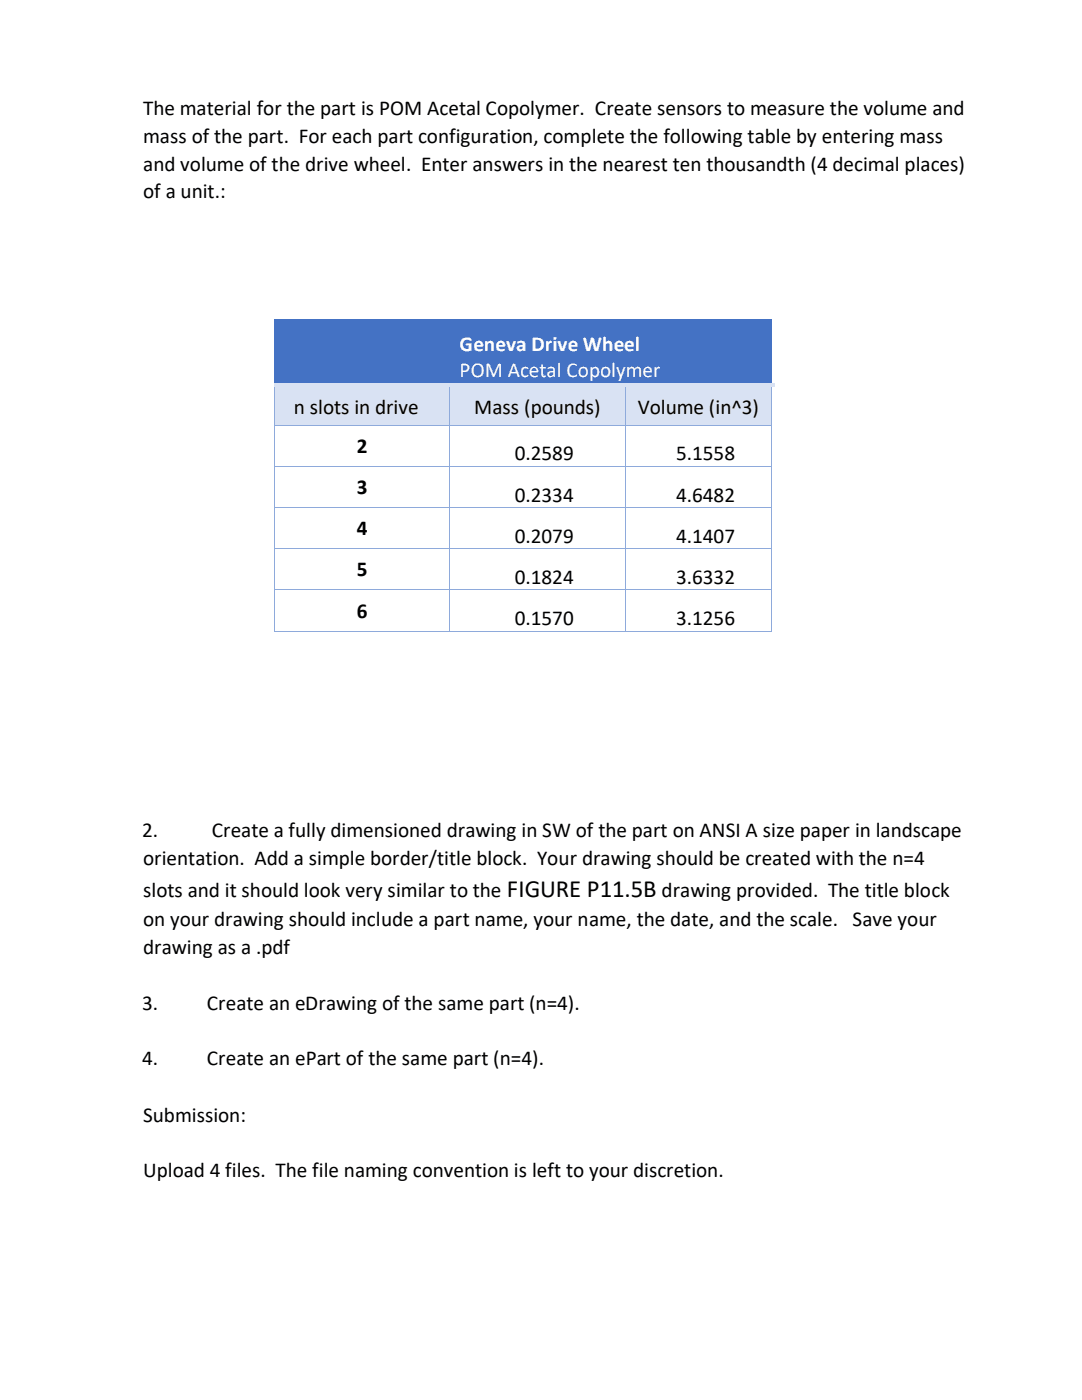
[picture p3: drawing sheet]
<svg xmlns="http://www.w3.org/2000/svg" width="216mm" height="279mm" viewBox="0 0 216 279" stroke-linecap="round" stroke-linejoin="round" font-family="sans-serif">
<defs><g id="words">
<text font-size="4.9" x="101.2" y="179">FIGURE P11.5B</text>
<g font-size="4.2">
<text x="28.6" y="22.9">The material for the part is POM Acetal Copolymer. Create sensors to measure the volume and</text>
<text x="28.6" y="28.5">mass of the part. For each part configuration, complete the following table by entering mass</text>
<text x="28.6" y="34.1">and volume of the drive wheel. Enter answers in the nearest ten thousandth (4 decimal places)</text>
<text x="28.6" y="39.6">of a unit.:</text>
<text x="58.7" y="82.6">n slots in drive</text>
<text x="94.7" y="82.6">Mass (pounds)</text>
<text x="127.3" y="82.6">Volume (in^3)</text>
<text x="71.2" y="90.3">2</text>
<text x="102.8" y="91.8">0.2589</text>
<text x="135" y="91.8">5.1558</text>
<text x="71.2" y="98.6">3</text>
<text x="102.8" y="100.1">0.2334</text>
<text x="135" y="100.1">4.6482</text>
<text x="71.2" y="106.8">4</text>
<text x="102.8" y="108.3">0.2079</text>
<text x="135" y="108.3">4.1407</text>
<text x="71.2" y="115">5</text>
<text x="102.8" y="116.5">0.1824</text>
<text x="135" y="116.5">3.6332</text>
<text x="71.2" y="123.3">6</text>
<text x="102.8" y="124.8">0.1570</text>
<text x="135" y="124.8">3.1256</text>
<text x="28.4" y="167.2">2.</text>
<text x="42.3" y="167.2">Create a fully dimensioned drawing in SW of the part on ANSI A size paper in landscape</text>
<text x="28.6" y="172.7">orientation. Add a simple border/title block. Your drawing should be created with the n=4</text>
<text x="28.6" y="179">slots and it should look very similar to the</text>
<text x="132.1" y="179">drawing provided. The title block</text>
<text x="28.6" y="184.8">on your drawing should include a part name, your name, the date, and the scale. Save your</text>
<text x="28.6" y="190.4">drawing as a .pdf</text>
<text x="28.4" y="201.6">3.</text>
<text x="41.3" y="201.6">Create an eDrawing of the same part (n=4).</text>
<text x="28.4" y="212.7">4.</text>
<text x="41.3" y="212.7">Create an ePart of the same part (n=4).</text>
<text x="28.6" y="223.9">Submission:</text>
<text x="28.6" y="235">Upload 4 files. The file naming convention is left to your discretion.</text>
</g>
<g font-size="4.2" fill="#fff">
<text x="91.8" y="70.1">Geneva Drive Wheel</text>
<text x="91.8" y="75.3">POM Acetal Copolymer</text>
</g>
</g></defs>
<g fill="#4472c4">
<path d="M54.8 64.6h35v11.8h-35z" fill-rule="evenodd"/>
<path d="M56.7 66h33.1v5.2h-33.1z" fill-rule="evenodd"/>
<path d="M89.8 64.6h64.3v11.8h-64.3z" fill-rule="evenodd"/>
<path d="M91.8 66h62.3v5.2h-62.3z" fill-rule="evenodd"/>
<path d="M91.8 71.2h62.3v5.2h-62.3z" fill-rule="evenodd"/>
<path d="M54.8 63.8h35v.8h-35z" fill-rule="evenodd"/>
<path d="M54.8 64.6h35v1.4h-35z" fill-rule="evenodd"/>
<path d="M89.8 64.6h.8v1.4h-.8z" fill-rule="evenodd"/>
<path d="M89.8 63.8h.8v.8h-.8z" fill-rule="evenodd"/>
<path d="M90.6 63.8h63.5v.8h-63.5z" fill-rule="evenodd"/>
<path d="M90.6 64.6h63.5v1.4h-63.5z" fill-rule="evenodd"/>
</g>
<g fill="#d9e2f3">
<path d="M54.9 77.2h34.9v7.6h-34.9z" fill-rule="evenodd"/>
<path d="M56.7 78.6h33.1v5.1h-33.1z" fill-rule="evenodd"/>
<path d="M89.9 77.2h34.9v7.6h-34.9z" fill-rule="evenodd"/>
<path d="M91.8 78.6h33v5.1h-33z" fill-rule="evenodd"/>
<path d="M124.9 77.2h29.1v7.6h-29.1z" fill-rule="evenodd"/>
<path d="M126.8 78.6h27.2v5.1h-27.2z" fill-rule="evenodd"/>
</g>
<path d="M54.7 77.2h.2v1.4h-.2z" fill-rule="evenodd" fill="#8eaadb"/>
<g fill="#d9e2f3">
<path d="M54.7 76.4h.2v.8h-.2z" fill-rule="evenodd"/>
<path d="M54.9 77.2h.8v1.4h-.8z" fill-rule="evenodd"/>
<path d="M54.9 76.4h.8v.8h-.8z" fill-rule="evenodd"/>
<path d="M55.7 76.4h34v.8h-34z" fill-rule="evenodd"/>
<path d="M55.7 77.2h34v1.4h-34z" fill-rule="evenodd"/>
<path d="M89.9 77.2h.6v1.4h-.6z" fill-rule="evenodd"/>
</g>
<path d="M89.7 77.2h.2v1.4h-.2z" fill-rule="evenodd" fill="#8eaadb"/>
<g fill="#d9e2f3">
<path d="M89.7 76.4h.8v.8h-.8z" fill-rule="evenodd"/>
<path d="M89.9 77.2h.8v1.4h-.8z" fill-rule="evenodd"/>
<path d="M89.9 76.4h.8v.8h-.8z" fill-rule="evenodd"/>
<path d="M90.7 76.4h34.1v.8h-34.1z" fill-rule="evenodd"/>
<path d="M90.7 77.2h34.1v1.4h-34.1z" fill-rule="evenodd"/>
<path d="M124.9 77.2h.7v1.4h-.7z" fill-rule="evenodd"/>
</g>
<path d="M124.8 77.2h.1v1.4h-.1z" fill-rule="evenodd" fill="#8eaadb"/>
<g fill="#d9e2f3">
<path d="M124.8 76.4h.8v.8h-.8z" fill-rule="evenodd"/>
<path d="M125.6 76.4h28.4v.8h-28.4z" fill-rule="evenodd"/>
<path d="M125.6 77.2h28.4v1.4h-28.4z" fill-rule="evenodd"/>
</g>
<path d="M154 77.2h.1v1.4h-.1z" fill-rule="evenodd" fill="#8eaadb"/>
<path d="M154 76.4h.8v.8h-.8z" fill-rule="evenodd" fill="#d9e2f3"/>
<path d="M54.8 78.6v6.2M89.8 78.6v6.2M124.8 78.6v6.2M154.1 78.6v6.2" fill="none" stroke="#8eaadb" stroke-width=".2"/>
<path d="M54.7 84.8h.2v1.6h-.2z" fill-rule="evenodd" fill="#8eaadb"/>
<path d="M54.9 84.9h34.8" fill="none" stroke="#8eaadb" stroke-width=".2"/>
<path d="M89.7 84.8h.2v1.6h-.2z" fill-rule="evenodd" fill="#8eaadb"/>
<path d="M89.9 84.9h34.9" fill="none" stroke="#8eaadb" stroke-width=".2"/>
<path d="M124.8 84.8h.1v1.6h-.1z" fill-rule="evenodd" fill="#8eaadb"/>
<path d="M124.9 84.9h29.1" fill="none" stroke="#8eaadb" stroke-width=".2"/>
<path d="M154 84.8h.1v1.6h-.1z" fill-rule="evenodd" fill="#8eaadb"/>
<path d="M54.8 86.4v6.6M89.8 86.4v6.6M124.8 86.4v6.6M154.1 86.4v6.6" fill="none" stroke="#8eaadb" stroke-width=".2"/>
<path d="M54.7 93h.2v1.6h-.2z" fill-rule="evenodd" fill="#8eaadb"/>
<path d="M54.9 93.1h34.8" fill="none" stroke="#8eaadb" stroke-width=".2"/>
<path d="M89.7 93h.2v1.6h-.2z" fill-rule="evenodd" fill="#8eaadb"/>
<path d="M89.9 93.1h34.9" fill="none" stroke="#8eaadb" stroke-width=".2"/>
<path d="M124.8 93h.1v1.6h-.1z" fill-rule="evenodd" fill="#8eaadb"/>
<path d="M124.9 93.1h29.1" fill="none" stroke="#8eaadb" stroke-width=".2"/>
<path d="M154 93h.1v1.6h-.1z" fill-rule="evenodd" fill="#8eaadb"/>
<path d="M54.8 94.6v6.7M89.8 94.6v6.7M124.8 94.6v6.7M154.1 94.6v6.7" fill="none" stroke="#8eaadb" stroke-width=".2"/>
<path d="M54.7 101.3h.2v1.6h-.2z" fill-rule="evenodd" fill="#8eaadb"/>
<path d="M54.9 101.4h34.8" fill="none" stroke="#8eaadb" stroke-width=".2"/>
<path d="M89.7 101.3h.2v1.6h-.2z" fill-rule="evenodd" fill="#8eaadb"/>
<path d="M89.9 101.4h34.9" fill="none" stroke="#8eaadb" stroke-width=".2"/>
<path d="M124.8 101.3h.1v1.6h-.1z" fill-rule="evenodd" fill="#8eaadb"/>
<path d="M124.9 101.4h29.1" fill="none" stroke="#8eaadb" stroke-width=".2"/>
<path d="M154 101.3h.1v1.6h-.1z" fill-rule="evenodd" fill="#8eaadb"/>
<path d="M54.8 102.9v6.6M89.8 102.9v6.6M124.8 102.9v6.6M154.1 102.9v6.6" fill="none" stroke="#8eaadb" stroke-width=".2"/>
<path d="M54.7 109.5h.2v1.6h-.2z" fill-rule="evenodd" fill="#8eaadb"/>
<path d="M54.9 109.6h34.8" fill="none" stroke="#8eaadb" stroke-width=".2"/>
<path d="M89.7 109.5h.2v1.6h-.2z" fill-rule="evenodd" fill="#8eaadb"/>
<path d="M89.9 109.6h34.9" fill="none" stroke="#8eaadb" stroke-width=".2"/>
<path d="M124.8 109.5h.1v1.6h-.1z" fill-rule="evenodd" fill="#8eaadb"/>
<path d="M124.9 109.6h29.1" fill="none" stroke="#8eaadb" stroke-width=".2"/>
<path d="M154 109.5h.1v1.6h-.1z" fill-rule="evenodd" fill="#8eaadb"/>
<path d="M54.8 111.1v6.6M89.8 111.1v6.6M124.8 111.1v6.6M154.1 111.1v6.6" fill="none" stroke="#8eaadb" stroke-width=".2"/>
<path d="M54.7 117.7h.2v1.6h-.2z" fill-rule="evenodd" fill="#8eaadb"/>
<path d="M54.9 117.8h34.8" fill="none" stroke="#8eaadb" stroke-width=".2"/>
<path d="M89.7 117.7h.2v1.6h-.2z" fill-rule="evenodd" fill="#8eaadb"/>
<path d="M89.9 117.8h34.9" fill="none" stroke="#8eaadb" stroke-width=".2"/>
<path d="M124.8 117.7h.1v1.6h-.1z" fill-rule="evenodd" fill="#8eaadb"/>
<path d="M124.9 117.8h29.1" fill="none" stroke="#8eaadb" stroke-width=".2"/>
<path d="M154 117.7h.1v1.6h-.1z" fill-rule="evenodd" fill="#8eaadb"/>
<path d="M54.8 119.3v6.7" fill="none" stroke="#8eaadb" stroke-width=".2"/>
<g fill="#8eaadb">
<path d="M54.7 126h.2v.2h-.2z" fill-rule="evenodd"/>
<path d="M54.7 126h.2v.2h-.2z" fill-rule="evenodd"/>
</g>
<path d="M89.8 119.3v6.7M54.9 126.1h34.8" fill="none" stroke="#8eaadb" stroke-width=".2"/>
<path d="M89.7 126h.2v.2h-.2z" fill-rule="evenodd" fill="#8eaadb"/>
<path d="M124.8 119.3v6.7M89.9 126.1h34.9" fill="none" stroke="#8eaadb" stroke-width=".2"/>
<path d="M124.8 126h.1v.2h-.1z" fill-rule="evenodd" fill="#8eaadb"/>
<path d="M154.1 119.3v6.7M124.9 126.1h29.1" fill="none" stroke="#8eaadb" stroke-width=".2"/>
<g fill="#8eaadb">
<path d="M154 126h.1v.2h-.1z" fill-rule="evenodd"/>
<path d="M154 126h.1v.2h-.1z" fill-rule="evenodd"/>
</g>
<use href="#words"/>
</svg>
